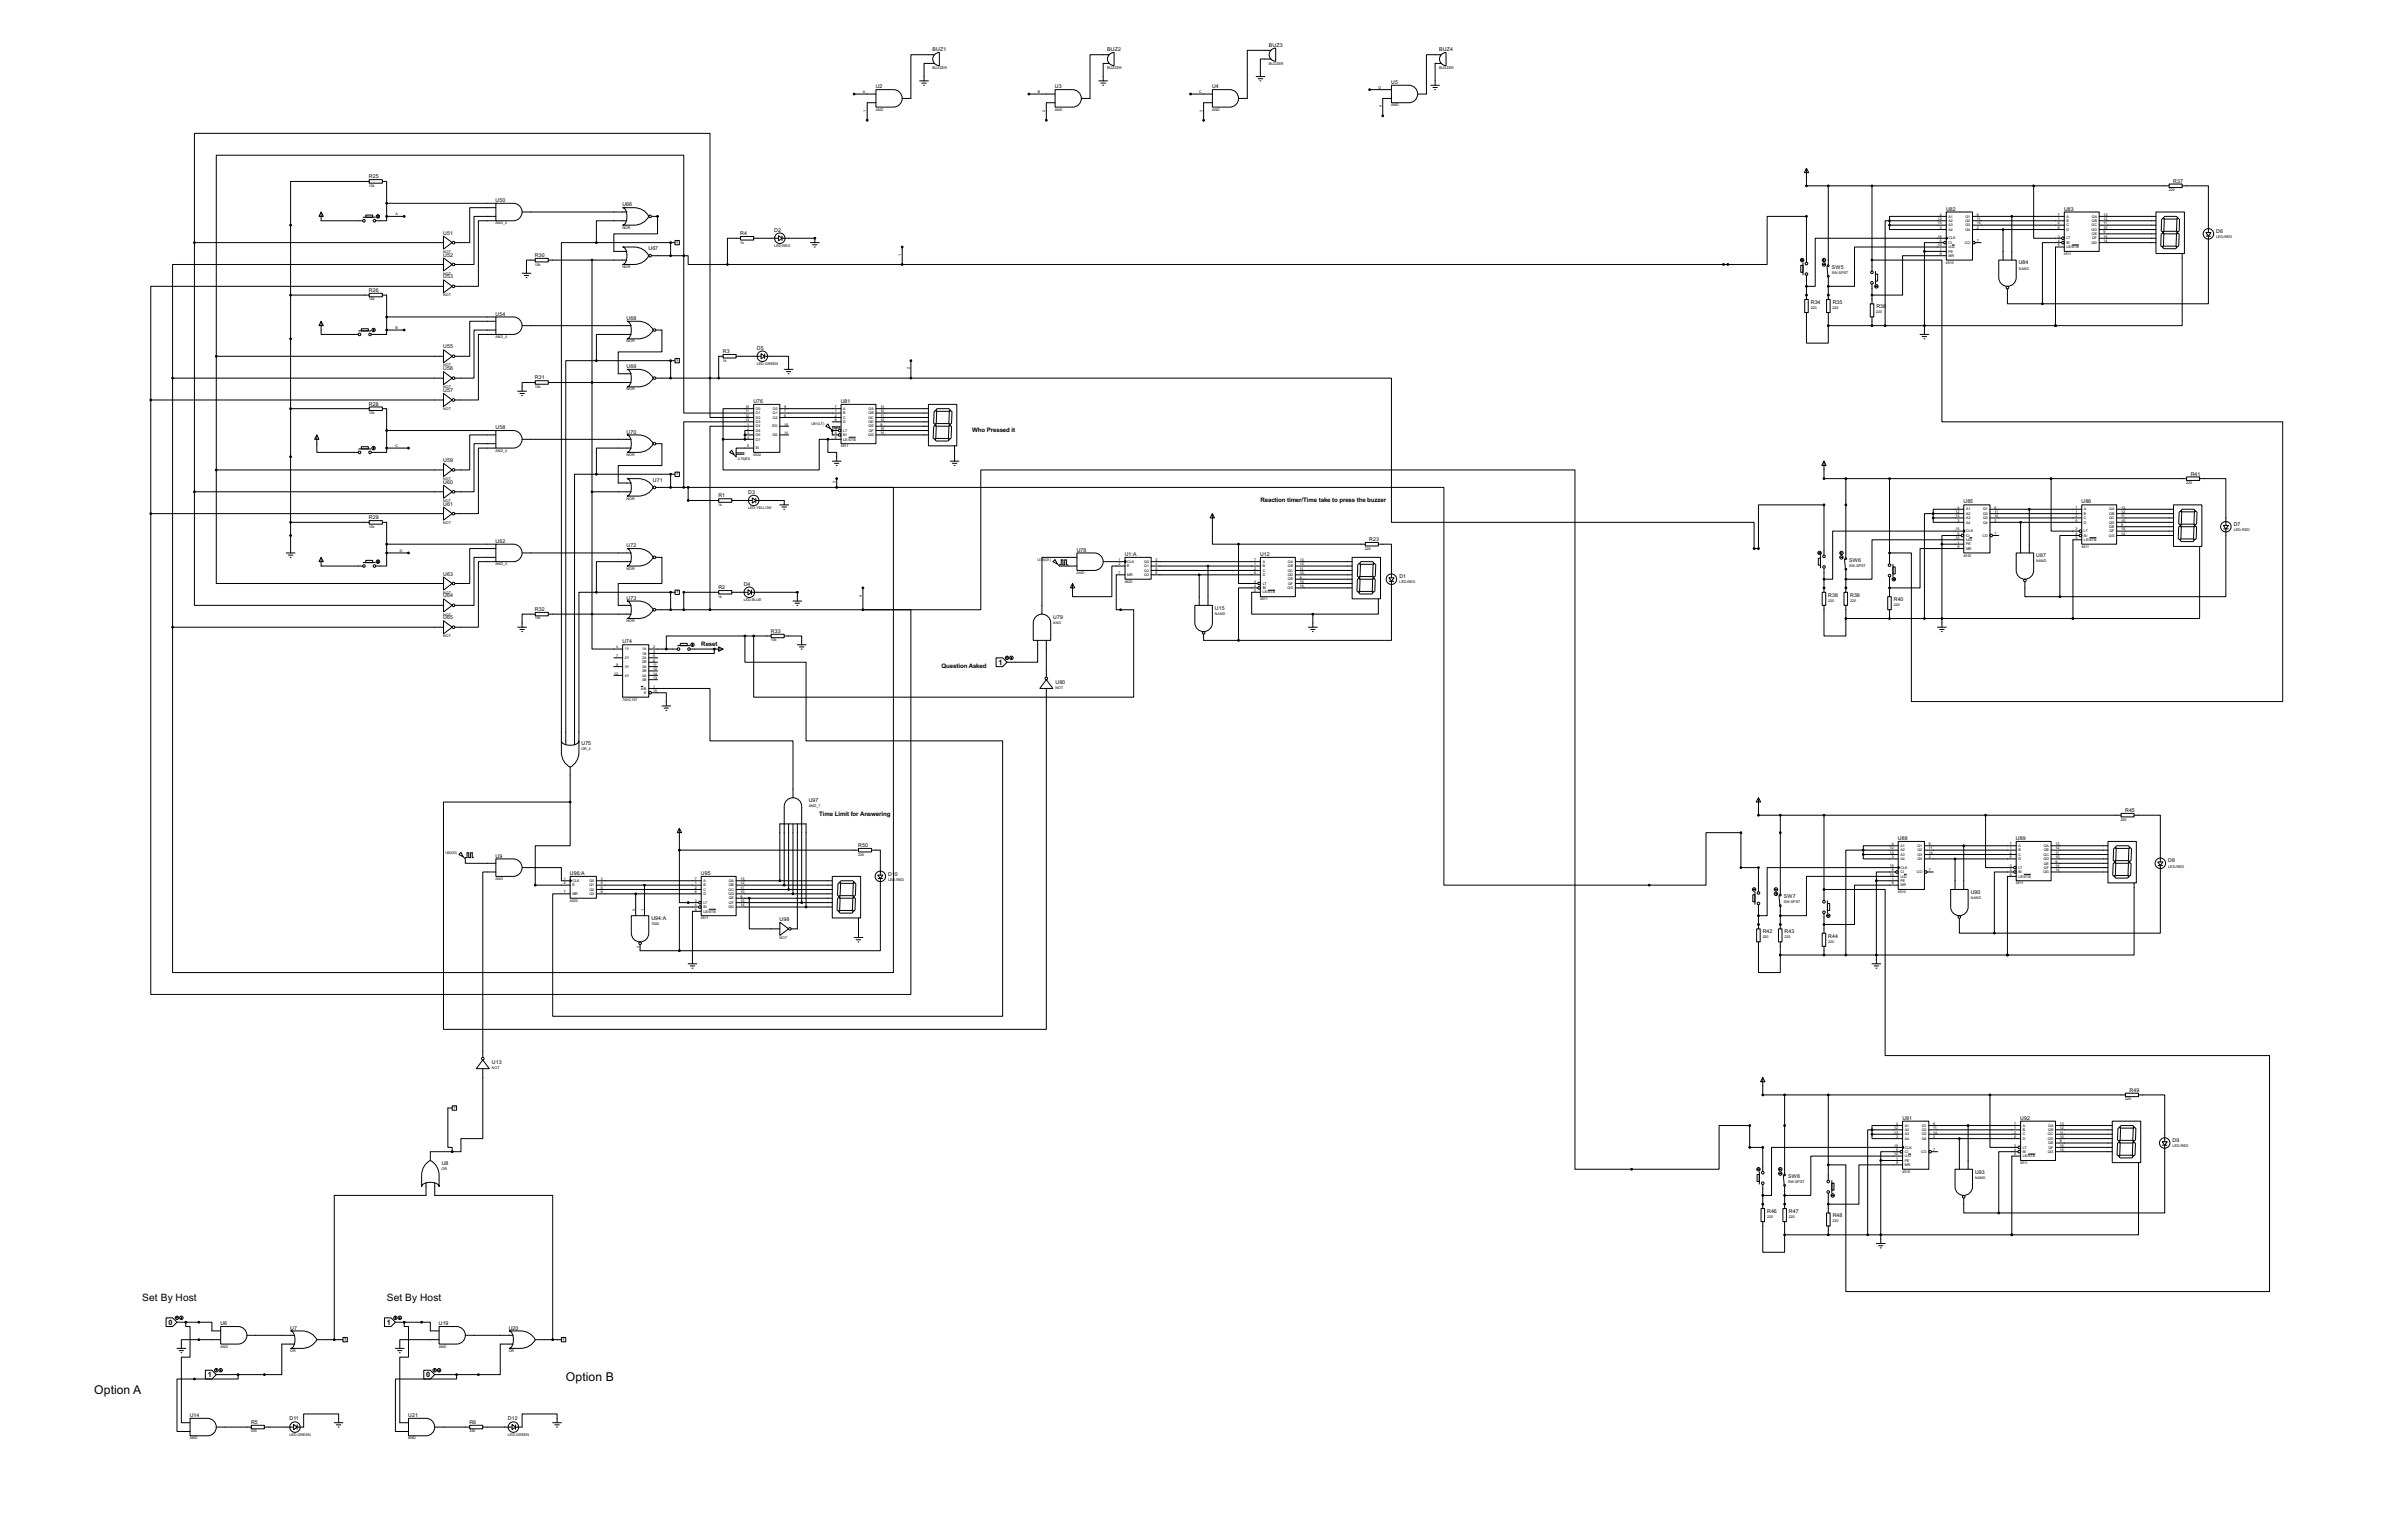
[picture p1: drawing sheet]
<svg xmlns="http://www.w3.org/2000/svg" width="1399mm" height="891mm" viewBox="0 0 1399 891" stroke-linecap="round" stroke-linejoin="round" font-family="sans-serif">
<defs><g id="words">
<g font-size="7.9">
<text x="329" y="803">Option B</text>
<text x="55" y="810">Option A</text>
</g>
<g font-size="6.6">
<text x="83" y="756">Set By Host</text>
<text x="225" y="756">Set By Host</text>
</g>
<g font-size="4.8">
<text x="581" y="386">1</text>
<text x="98" y="770">0</text>
<text x="225" y="770">1</text>
<text x="121" y="800">1</text>
<text x="248" y="800">0</text>
</g>
<g font-size="4">
<text x="565" y="251">Who Pressed it</text>
<text x="733" y="292">Reaction timer/Time take to press the buzzer</text>
<text x="408" y="375">Reset</text>
<text x="547" y="388">Question Asked</text>
<text x="476" y="474">Time Limit for Answering</text>
</g>
<g font-size="3.4">
<text x="542" y="30">BUZ1</text>
<text x="644" y="30">BUZ2</text>
<text x="738" y="27">BUZ3</text>
<text x="837" y="30">BUZ4</text>
<text x="509" y="51">U2</text>
<text x="613" y="51">U3</text>
<text x="705" y="51">U4</text>
<text x="809" y="49">U5</text>
<text x="215" y="104">R25</text>
<text x="1264" y="106">R37</text>
<text x="288" y="117">U50</text>
<text x="362" y="120">U66</text>
<text x="1131" y="122">U82</text>
<text x="1200" y="122">U83</text>
<text x="258" y="136">U51</text>
<text x="430" y="137">R4</text>
<text x="450" y="135">D2</text>
<text x="1289" y="135">D6</text>
<text x="258" y="149">U52</text>
<text x="311" y="149">R30</text>
<text x="377" y="145">U67</text>
<text x="1174" y="154">U84</text>
<text x="258" y="162">U53</text>
<text x="1065" y="156">SW5</text>
<text x="215" y="170">R26</text>
<text x="1053" y="177">R34</text>
<text x="1066" y="177">R35</text>
<text x="1091" y="179">R36</text>
<text x="288" y="183">U54</text>
<text x="364" y="186">U68</text>
<text x="258" y="202">U55</text>
<text x="440" y="203">D5</text>
<text x="420" y="205">R3</text>
<text x="258" y="215">U56</text>
<text x="364" y="214">U69</text>
<text x="311" y="220">R31</text>
<text x="258" y="228">U57</text>
<text x="215" y="236">R28</text>
<text x="438" y="234">U76</text>
<text x="489" y="234">U81</text>
<text x="288" y="249">U58</text>
<text x="364" y="252">U70</text>
<text x="258" y="268">U59</text>
<text x="258" y="281">U60</text>
<text x="380" y="280">U71</text>
<text x="1274" y="276">R41</text>
<text x="435" y="287">D3</text>
<text x="258" y="294">U61</text>
<text x="418" y="289">R1</text>
<text x="1142" y="293">U85</text>
<text x="1210" y="293">U86</text>
<text x="215" y="302">R29</text>
<text x="1299" y="306">D7</text>
<text x="288" y="315">U62</text>
<text x="796" y="314">R23</text>
<text x="364" y="318">U72</text>
<text x="626" y="321">U78</text>
<text x="654" y="323">U1:A</text>
<text x="733" y="323">U12</text>
<text x="1184" y="324">U87</text>
<text x="1075" y="326">SW6</text>
<text x="258" y="334">U63</text>
<text x="432" y="340">D4</text>
<text x="814" y="336">D1</text>
<text x="258" y="347">U64</text>
<text x="418" y="342">R2</text>
<text x="1063" y="347">R38</text>
<text x="1076" y="347">R39</text>
<text x="364" y="349">U73</text>
<text x="1101" y="349">R40</text>
<text x="258" y="360">U65</text>
<text x="311" y="355">R32</text>
<text x="612" y="359">U79</text>
<text x="706" y="354">U15</text>
<text x="448" y="368">R33</text>
<text x="362" y="374">U74</text>
<text x="614" y="398">U80</text>
<text x="338" y="433">U75</text>
<text x="470" y="466">U97</text>
<text x="1236" y="472">R45</text>
<text x="1104" y="488">U88</text>
<text x="1172" y="488">U89</text>
<text x="499" y="492">R50</text>
<text x="288" y="498">U9</text>
<text x="1261" y="501">D8</text>
<text x="331" y="509">U96:A</text>
<text x="408" y="509">U95</text>
<text x="516" y="509">D1</text>
<text x="520" y="509">0</text>
<text x="1146" y="519">U90</text>
<text x="1037" y="522">SW7</text>
<text x="379" y="535">U94:A</text>
<text x="453" y="535">U98</text>
<text x="1025" y="542">R42</text>
<text x="1038" y="542">R43</text>
<text x="1063" y="545">R44</text>
<text x="286" y="619">U13</text>
<text x="1238" y="635">R49</text>
<text x="1106" y="651">U91</text>
<text x="1175" y="651">U92</text>
<text x="1263" y="664">D9</text>
<text x="257" y="677">U8</text>
<text x="1148" y="682">U93</text>
<text x="1040" y="685">SW8</text>
<text x="1027" y="705">R46</text>
<text x="1040" y="705">R47</text>
<text x="1066" y="707">R48</text>
<text x="128" y="770">U6</text>
<text x="169" y="773">U7</text>
<text x="255" y="770">U19</text>
<text x="296" y="773">U20</text>
<text x="110" y="823">U14</text>
<text x="146" y="828">R5</text>
<text x="168" y="825">D11</text>
<text x="237" y="823">U21</text>
<text x="273" y="828">R6</text>
<text x="295" y="825">D12</text>
</g>
<g font-size="2.4">
<text x="542" y="40">BUZZER</text>
<text x="644" y="40">BUZZER</text>
<text x="738" y="38">BUZZER</text>
<text x="837" y="40">BUZZER</text>
<text x="801" y="52">D</text>
<text x="502" y="54">A</text>
<text x="603" y="54">B</text>
<text x="697" y="54">C</text>
<text x="504" y="65" transform="rotate(-90 504 65)">1</text>
<text x="509" y="64">AND</text>
<text x="608" y="65" transform="rotate(-90 608 65)">2</text>
<text x="613" y="64">AND</text>
<text x="699" y="65" transform="rotate(-90 699 65)">3</text>
<text x="705" y="64">AND</text>
<text x="803" y="62" transform="rotate(-90 803 62)">4</text>
<text x="809" y="62">AND</text>
<text x="214" y="109">10k</text>
<text x="1261" y="111">220</text>
<text x="230" y="125">A</text>
<text x="1128" y="125">4</text>
<text x="1149" y="125">6</text>
<text x="1197" y="125">7</text>
<text x="1223" y="125">13</text>
<text x="288" y="130">AND_4</text>
<text x="1127" y="128">12</text>
<text x="1127" y="130">13</text>
<text x="1133" y="126">A1</text>
<text x="1133" y="129">A2</text>
<text x="1133" y="132">A3</text>
<text x="1143" y="126">Q1</text>
<text x="1143" y="129">Q2</text>
<text x="1143" y="132">Q3</text>
<text x="1149" y="128">11</text>
<text x="1149" y="130">14</text>
<text x="1197" y="128">1</text>
<text x="1197" y="130">2</text>
<text x="1201" y="126">A</text>
<text x="1201" y="129">B</text>
<text x="1201" y="132">C</text>
<text x="1216" y="132">QC</text>
<text x="1216" y="126">QA</text>
<text x="1216" y="129">QB</text>
<text x="1223" y="128">12</text>
<text x="1223" y="130">11</text>
<text x="362" y="133">NOR</text>
<text x="1128" y="133">3</text>
<text x="1133" y="134">A4</text>
<text x="1143" y="134">Q4</text>
<text x="1149" y="133">2</text>
<text x="1197" y="133">6</text>
<text x="1201" y="134">D</text>
<text x="1216" y="134">QD</text>
<text x="1216" y="137">QE</text>
<text x="1223" y="133">10</text>
<text x="1223" y="135">9</text>
<text x="393" y="142">?</text>
<text x="430" y="142">1k</text>
<text x="450" y="144">LED-RED</text>
<text x="1127" y="138">15</text>
<text x="1127" y="143">10</text>
<text x="1128" y="141">5</text>
<text x="1133" y="139">CLK</text>
<text x="1133" y="142">CI</text>
<text x="1142" y="142">CO</text>
<text x="1149" y="141">7</text>
<text x="1197" y="138">3</text>
<text x="1197" y="141">4</text>
<text x="1197" y="143">5</text>
<text x="1201" y="139">LT</text>
<text x="1201" y="142">BI</text>
<text x="1216" y="142">QG</text>
<text x="1216" y="139">QF</text>
<text x="1223" y="138">15</text>
<text x="1223" y="141">14</text>
<text x="1289" y="138">LED-RED</text>
<text x="258" y="147">NOT</text>
<text x="524" y="149" transform="rotate(-90 524 149)">1</text>
<text x="1128" y="146">1</text>
<text x="1128" y="148">9</text>
<text x="1133" y="144">U/D</text>
<text x="1133" y="147">PE</text>
<text x="1133" y="149">MR</text>
<text x="1200" y="148">4511</text>
<text x="1201" y="144">LE/STB</text>
<text x="311" y="154">10k</text>
<text x="362" y="156">NOR</text>
<text x="1131" y="153">4510</text>
<text x="258" y="160">NOT</text>
<text x="1065" y="159">SW-SPST</text>
<text x="1174" y="157">NAND</text>
<text x="258" y="172">NOT</text>
<text x="214" y="175">10k</text>
<text x="1053" y="180">220</text>
<text x="1066" y="180">220</text>
<text x="1091" y="182">220</text>
<text x="230" y="191">B</text>
<text x="288" y="196">AND_4</text>
<text x="364" y="199">NOR</text>
<text x="258" y="213">NOT</text>
<text x="393" y="210">?</text>
<text x="420" y="210">1k</text>
<text x="440" y="212">LED-GREEN</text>
<text x="529" y="215" transform="rotate(-90 529 215)">2</text>
<text x="258" y="226">NOT</text>
<text x="311" y="225">10k</text>
<text x="364" y="227">NOR</text>
<text x="258" y="238">NOT</text>
<text x="433" y="237">10</text>
<text x="434" y="240">11</text>
<text x="439" y="238">D0</text>
<text x="449" y="238">Q0</text>
<text x="456" y="237">9</text>
<text x="456" y="240">7</text>
<text x="485" y="237">7</text>
<text x="485" y="240">1</text>
<text x="490" y="238">A</text>
<text x="505" y="238">QA</text>
<text x="512" y="237">13</text>
<text x="512" y="240">12</text>
<text x="214" y="241">10k</text>
<text x="433" y="242">12</text>
<text x="433" y="245">13</text>
<text x="439" y="241">D1</text>
<text x="439" y="243">D2</text>
<text x="439" y="246">D3</text>
<text x="449" y="241">Q1</text>
<text x="449" y="243">Q2</text>
<text x="456" y="242">6</text>
<text x="485" y="242">2</text>
<text x="485" y="245">6</text>
<text x="490" y="241">B</text>
<text x="490" y="243">C</text>
<text x="490" y="246">D</text>
<text x="505" y="243">QC</text>
<text x="505" y="246">QD</text>
<text x="505" y="241">QB</text>
<text x="512" y="242">11</text>
<text x="512" y="245">10</text>
<text x="435" y="247">1</text>
<text x="435" y="250">2</text>
<text x="439" y="248">D4</text>
<text x="439" y="251">D5</text>
<text x="449" y="248">EO</text>
<text x="456" y="247">15</text>
<text x="472" y="247">U81(LT)</text>
<text x="485" y="250">3</text>
<text x="490" y="251">LT</text>
<text x="505" y="248">QE</text>
<text x="505" y="251">QF</text>
<text x="512" y="247">9</text>
<text x="512" y="250">15</text>
<text x="435" y="252">3</text>
<text x="435" y="255">4</text>
<text x="439" y="253">D6</text>
<text x="439" y="256">D7</text>
<text x="449" y="253">GS</text>
<text x="456" y="252">14</text>
<text x="485" y="252">4</text>
<text x="485" y="255">5</text>
<text x="490" y="253">BI</text>
<text x="490" y="256">LE/STB</text>
<text x="505" y="253">QG</text>
<text x="512" y="252">14</text>
<text x="230" y="260">C</text>
<text x="288" y="262">AND_4</text>
<text x="435" y="260">5</text>
<text x="439" y="261">EI</text>
<text x="489" y="260">4511</text>
<text x="364" y="265">NOR</text>
<text x="429" y="267">U76(EI)</text>
<text x="438" y="265">4532</text>
<text x="258" y="279">NOT</text>
<text x="393" y="276">?</text>
<text x="486" y="281" transform="rotate(-90 486 281)">3</text>
<text x="1271" y="281">220</text>
<text x="258" y="292">NOT</text>
<text x="364" y="290">NOR</text>
<text x="418" y="294">1k</text>
<text x="435" y="296">LED-YELLOW</text>
<text x="1137" y="298">12</text>
<text x="1138" y="296">4</text>
<text x="1143" y="297">A1</text>
<text x="1143" y="299">A2</text>
<text x="1153" y="297">Q1</text>
<text x="1153" y="299">Q2</text>
<text x="1160" y="296">6</text>
<text x="1160" y="298">11</text>
<text x="1207" y="296">7</text>
<text x="1207" y="298">1</text>
<text x="1212" y="297">A</text>
<text x="1212" y="299">B</text>
<text x="1226" y="297">QA</text>
<text x="1226" y="299">QB</text>
<text x="1233" y="296">13</text>
<text x="1233" y="298">12</text>
<text x="258" y="304">NOT</text>
<text x="1137" y="301">13</text>
<text x="1138" y="303">3</text>
<text x="1143" y="302">A3</text>
<text x="1143" y="304">A4</text>
<text x="1153" y="302">Q3</text>
<text x="1153" y="304">Q4</text>
<text x="1160" y="301">14</text>
<text x="1160" y="303">2</text>
<text x="1207" y="301">2</text>
<text x="1207" y="303">6</text>
<text x="1212" y="302">C</text>
<text x="1212" y="304">D</text>
<text x="1226" y="302">QC</text>
<text x="1226" y="304">QD</text>
<text x="1233" y="301">11</text>
<text x="1233" y="303">10</text>
<text x="1233" y="306">9</text>
<text x="214" y="307">10k</text>
<text x="1137" y="308">15</text>
<text x="1138" y="311">5</text>
<text x="1143" y="309">CLK</text>
<text x="1143" y="312">CI</text>
<text x="1153" y="312">CO</text>
<text x="1160" y="311">7</text>
<text x="1207" y="308">3</text>
<text x="1207" y="311">4</text>
<text x="1212" y="309">LT</text>
<text x="1212" y="312">BI</text>
<text x="1226" y="312">QG</text>
<text x="1226" y="307">QE</text>
<text x="1226" y="309">QF</text>
<text x="1233" y="308">15</text>
<text x="1233" y="311">14</text>
<text x="1299" y="309">LED-RED</text>
<text x="1137" y="313">10</text>
<text x="1138" y="316">1</text>
<text x="1143" y="314">U/D</text>
<text x="1143" y="317">PE</text>
<text x="1207" y="313">5</text>
<text x="1212" y="314">LE/STB</text>
<text x="232" y="321">D</text>
<text x="794" y="319">220</text>
<text x="1138" y="318">9</text>
<text x="1142" y="323">4510</text>
<text x="1143" y="320">MR</text>
<text x="1210" y="318">4511</text>
<text x="288" y="329">AND_4</text>
<text x="603" y="326">U7</text>
<text x="606" y="326">8(D1)</text>
<text x="650" y="326">1</text>
<text x="650" y="329">2</text>
<text x="655" y="327">CLK</text>
<text x="655" y="330">E</text>
<text x="665" y="327">Q0</text>
<text x="665" y="330">Q1</text>
<text x="672" y="326">3</text>
<text x="672" y="329">4</text>
<text x="729" y="326">7</text>
<text x="729" y="329">1</text>
<text x="734" y="327">A</text>
<text x="734" y="330">B</text>
<text x="749" y="327">QA</text>
<text x="749" y="330">QB</text>
<text x="756" y="326">13</text>
<text x="756" y="329">12</text>
<text x="1075" y="329">SW-SPST</text>
<text x="1184" y="327">NAND</text>
<text x="364" y="331">NOR</text>
<text x="626" y="334">AND</text>
<text x="650" y="334">7</text>
<text x="655" y="335">MR</text>
<text x="665" y="332">Q2</text>
<text x="665" y="335">Q3</text>
<text x="672" y="331">5</text>
<text x="672" y="334">6</text>
<text x="729" y="331">2</text>
<text x="729" y="334">6</text>
<text x="734" y="332">C</text>
<text x="734" y="335">D</text>
<text x="749" y="332">QC</text>
<text x="749" y="335">QD</text>
<text x="756" y="331">11</text>
<text x="756" y="334">10</text>
<text x="654" y="339">4520</text>
<text x="729" y="339">3</text>
<text x="729" y="341">4</text>
<text x="734" y="340">LT</text>
<text x="749" y="337">QE</text>
<text x="749" y="340">QF</text>
<text x="756" y="336">9</text>
<text x="756" y="339">15</text>
<text x="756" y="341">14</text>
<text x="814" y="339">LED-RED</text>
<text x="258" y="345">NOT</text>
<text x="393" y="345">?</text>
<text x="418" y="347">1k</text>
<text x="501" y="347" transform="rotate(-90 501 347)">4</text>
<text x="729" y="344">5</text>
<text x="734" y="342">BI</text>
<text x="734" y="345">LE/STB</text>
<text x="749" y="342">QG</text>
<text x="432" y="349">LED-BLUE</text>
<text x="733" y="349">4511</text>
<text x="1063" y="350">220</text>
<text x="1076" y="350">220</text>
<text x="1101" y="352">220</text>
<text x="258" y="358">NOT</text>
<text x="311" y="360">10k</text>
<text x="706" y="357">NAND</text>
<text x="364" y="362">NOR</text>
<text x="612" y="362">AND</text>
<text x="258" y="370">NOT</text>
<text x="358" y="377">4</text>
<text x="363" y="378">1Y</text>
<text x="373" y="378">1A</text>
<text x="380" y="377">2</text>
<text x="448" y="373">10k</text>
<text x="358" y="382">7</text>
<text x="363" y="383">2Y</text>
<text x="373" y="380">1B</text>
<text x="373" y="383">2A</text>
<text x="380" y="379">3</text>
<text x="380" y="382">5</text>
<text x="358" y="387">9</text>
<text x="363" y="388">3Y</text>
<text x="373" y="386">2B</text>
<text x="373" y="388">3A</text>
<text x="380" y="384">6</text>
<text x="380" y="387">11</text>
<text x="380" y="389">10</text>
<text x="357" y="392">12</text>
<text x="363" y="393">4Y</text>
<text x="373" y="391">3B</text>
<text x="373" y="393">4A</text>
<text x="373" y="396">4B</text>
<text x="380" y="392">14</text>
<text x="380" y="395">13</text>
<text x="373" y="401">A/B</text>
<text x="380" y="400">1</text>
<text x="614" y="401">NOT</text>
<text x="362" y="407">74HC157</text>
<text x="375" y="403">E</text>
<text x="380" y="402">15</text>
<text x="338" y="436">OR_4</text>
<text x="470" y="469">AND_7</text>
<text x="1233" y="477">220</text>
<text x="1100" y="491">4</text>
<text x="1121" y="491">6</text>
<text x="1169" y="491">7</text>
<text x="1195" y="491">13</text>
<text x="259" y="496">U9(D0)</text>
<text x="499" y="497">220</text>
<text x="1099" y="494">12</text>
<text x="1099" y="496">13</text>
<text x="1105" y="492">A1</text>
<text x="1105" y="495">A2</text>
<text x="1105" y="497">A3</text>
<text x="1115" y="492">Q1</text>
<text x="1115" y="495">Q2</text>
<text x="1115" y="497">Q3</text>
<text x="1121" y="494">11</text>
<text x="1121" y="496">14</text>
<text x="1169" y="494">1</text>
<text x="1169" y="496">2</text>
<text x="1174" y="492">A</text>
<text x="1174" y="495">B</text>
<text x="1174" y="497">C</text>
<text x="1188" y="497">QC</text>
<text x="1188" y="492">QA</text>
<text x="1188" y="495">QB</text>
<text x="1195" y="494">12</text>
<text x="1195" y="496">11</text>
<text x="1099" y="504">15</text>
<text x="1100" y="499">3</text>
<text x="1105" y="500">A4</text>
<text x="1115" y="500">Q4</text>
<text x="1121" y="499">2</text>
<text x="1169" y="499">6</text>
<text x="1169" y="504">3</text>
<text x="1174" y="500">D</text>
<text x="1188" y="500">QD</text>
<text x="1188" y="502">QE</text>
<text x="1195" y="499">10</text>
<text x="1195" y="501">9</text>
<text x="1195" y="504">15</text>
<text x="1099" y="509">10</text>
<text x="1100" y="506">5</text>
<text x="1105" y="505">CLK</text>
<text x="1105" y="507">CI</text>
<text x="1114" y="507">CO</text>
<text x="1121" y="506">7</text>
<text x="1169" y="506">4</text>
<text x="1169" y="509">5</text>
<text x="1174" y="505">LT</text>
<text x="1174" y="507">BI</text>
<text x="1188" y="507">QG</text>
<text x="1188" y="505">QF</text>
<text x="1195" y="506">14</text>
<text x="1261" y="504">LED-RED</text>
<text x="288" y="511">AND</text>
<text x="328" y="511">1</text>
<text x="328" y="514">2</text>
<text x="333" y="513">CLK</text>
<text x="333" y="515">E</text>
<text x="343" y="513">Q0</text>
<text x="343" y="515">Q1</text>
<text x="349" y="511">3</text>
<text x="349" y="514">4</text>
<text x="404" y="511">7</text>
<text x="404" y="514">1</text>
<text x="409" y="513">A</text>
<text x="409" y="515">B</text>
<text x="424" y="513">QA</text>
<text x="424" y="515">QB</text>
<text x="431" y="511">13</text>
<text x="431" y="514">12</text>
<text x="516" y="512">LED-RED</text>
<text x="1100" y="511">1</text>
<text x="1100" y="514">9</text>
<text x="1105" y="510">U/D</text>
<text x="1105" y="513">PE</text>
<text x="1105" y="515">MR</text>
<text x="1172" y="514">4511</text>
<text x="1174" y="510">LE/STB</text>
<text x="328" y="519">7</text>
<text x="333" y="520">MR</text>
<text x="343" y="518">Q2</text>
<text x="343" y="520">Q3</text>
<text x="349" y="517">5</text>
<text x="349" y="519">6</text>
<text x="404" y="517">2</text>
<text x="404" y="519">6</text>
<text x="409" y="518">C</text>
<text x="409" y="520">D</text>
<text x="424" y="518">QC</text>
<text x="424" y="520">QD</text>
<text x="431" y="517">11</text>
<text x="431" y="519">10</text>
<text x="431" y="522">9</text>
<text x="1103" y="519">4510</text>
<text x="331" y="524">4520</text>
<text x="404" y="524">3</text>
<text x="404" y="527">4</text>
<text x="409" y="525">LT</text>
<text x="409" y="528">BI</text>
<text x="423" y="528">QG</text>
<text x="424" y="523">QE</text>
<text x="424" y="525">QF</text>
<text x="431" y="524">15</text>
<text x="431" y="527">14</text>
<text x="1037" y="525">SW-SPST</text>
<text x="1146" y="522">NAND</text>
<text x="369" y="530" transform="rotate(-90 369 530)">2</text>
<text x="374" y="530" transform="rotate(-90 374 530)">1</text>
<text x="404" y="529">5</text>
<text x="409" y="530">LE/STB</text>
<text x="379" y="538">7400</text>
<text x="408" y="534">4511</text>
<text x="453" y="546">NOT</text>
<text x="1025" y="545">220</text>
<text x="1038" y="545">220</text>
<text x="372" y="551" transform="rotate(-90 372 551)">3</text>
<text x="1063" y="548">220</text>
<text x="286" y="622">NOT</text>
<text x="1236" y="639">220</text>
<text x="264" y="645">?</text>
<text x="1103" y="654">4</text>
<text x="1124" y="654">6</text>
<text x="1171" y="654">7</text>
<text x="1198" y="654">13</text>
<text x="1101" y="656">12</text>
<text x="1101" y="659">13</text>
<text x="1107" y="655">A1</text>
<text x="1107" y="657">A2</text>
<text x="1107" y="660">A3</text>
<text x="1117" y="655">Q1</text>
<text x="1117" y="657">Q2</text>
<text x="1117" y="660">Q3</text>
<text x="1124" y="656">11</text>
<text x="1124" y="659">14</text>
<text x="1171" y="656">1</text>
<text x="1171" y="659">2</text>
<text x="1176" y="655">A</text>
<text x="1176" y="657">B</text>
<text x="1176" y="660">C</text>
<text x="1191" y="660">QC</text>
<text x="1191" y="655">QA</text>
<text x="1191" y="657">QB</text>
<text x="1198" y="656">12</text>
<text x="1198" y="659">11</text>
<text x="1103" y="661">3</text>
<text x="1107" y="662">A4</text>
<text x="1117" y="662">Q4</text>
<text x="1124" y="661">2</text>
<text x="1171" y="661">6</text>
<text x="1176" y="662">D</text>
<text x="1191" y="662">QD</text>
<text x="1191" y="665">QE</text>
<text x="1198" y="661">10</text>
<text x="1198" y="664">9</text>
<text x="1101" y="666">15</text>
<text x="1101" y="671">10</text>
<text x="1103" y="669">5</text>
<text x="1107" y="668">CLK</text>
<text x="1107" y="670">CI</text>
<text x="1117" y="670">CO</text>
<text x="1124" y="669">7</text>
<text x="1171" y="666">3</text>
<text x="1171" y="669">4</text>
<text x="1171" y="671">5</text>
<text x="1176" y="668">LT</text>
<text x="1176" y="670">BI</text>
<text x="1191" y="670">QG</text>
<text x="1191" y="668">QF</text>
<text x="1198" y="666">15</text>
<text x="1198" y="669">14</text>
<text x="1263" y="667">LED-RED</text>
<text x="1103" y="674">1</text>
<text x="1103" y="677">9</text>
<text x="1107" y="673">U/D</text>
<text x="1107" y="675">PE</text>
<text x="1107" y="678">MR</text>
<text x="1175" y="677">4511</text>
<text x="1176" y="673">LE/STB</text>
<text x="257" y="680">OR</text>
<text x="1106" y="682">4510</text>
<text x="1040" y="688">SW-SPST</text>
<text x="1148" y="685">NAND</text>
<text x="1027" y="708">220</text>
<text x="1040" y="708">220</text>
<text x="1066" y="710">220</text>
<text x="200" y="779">?</text>
<text x="327" y="779">?</text>
<text x="128" y="783">AND</text>
<text x="169" y="786">OR</text>
<text x="255" y="783">AND</text>
<text x="296" y="786">OR</text>
<text x="146" y="832">330</text>
<text x="273" y="832">330</text>
<text x="110" y="837">AND</text>
<text x="168" y="835">LED-GREEN</text>
<text x="237" y="837">AND</text>
<text x="295" y="835">LED-GREEN</text>
</g>
</g></defs>
<g fill="none" stroke="#000" stroke-width=".58">
<path d="M543 32h-13v25h-5M543 37h-6v10M543 32l3-1v7a4 4 0 0 1-3-2 4 4 0 0 1 0-4zM645 32h-11v25h-5M645 37h-4v10M645 32l3-1v7a4 4 0 0 1-4-2 4 4 0 0 1 1-4zM739 29h-14v28h-5M739 34h-6v11M739 29l3-1v8a4 4 0 0 1-4-3 4 4 0 0 1 1-4zM838 32h-9v23h-5M838 37h-4v13M838 32l3-1v7a4 4 0 0 1-4-2 4 4 0 0 1 1-4z"/>
<path d="M497 55h12M509 52h10a5 5 0 0 1 6 5 5 5 0 0 1-6 5h-10zM509 60h-5v10M535 47h5M536 48h3M537 50h1M598 55h15M613 52h11a5 5 0 0 1 5 5 5 5 0 0 1-5 5h-11zM613 60h-5v10M639 47h5M640 48h3M641 50h1"/>
<path d="M692 55h13M705 52h10a5 5 0 0 1 5 5 5 5 0 0 1-5 5h-10zM705 60h-5v10M730 45h5M732 46h2M733 47h.1M796 52h13M809 50h10a5 5 0 0 1 5 5 5 5 0 0 1-5 5h-10zM809 57h-5v10M832 50h5M833 51h3M834 52h1"/>
<path d="M1050 98l2 2h-3zM1050 98v10h211M215 104h7v2h-7zM215 105h-46v216M222 105h3v21M225 118h63M288 118h11a5 5 0 0 1 5 5 5 5 0 0 1-5 5h-11zM1063 108v46M1088 108v50M1182 108v30h17M1261 107h8v2h-8zM1269 108h15v27"/>
<path d="M187 123l1 3h-3zM187 123v5h24M211 126h7M213 125h4v1h-4zM220 126h.1M220 125v1M225 126v2h-7M225 126h10M258 137l5 4-5 4zM288 121h-15v20h-9M288 126h-12v28h-12M288 128h-10v38h-14"/>
<path d="M304 123h61M362 121h7a9 9 0 0 1 8 5 9 9 0 0 1-8 5h-7a7 7 0 0 0 1-9zM365 128h-18v13M379 126h3v10h-25v10h8M392 140h3v2h-3zM431 137h7v3h-7zM431 138h-8v16M438 138h15M453 137l2 1-2 2zM455 138h19v3M455 137v3M1099 131v2h33"/>
<path d="M1099 128h-3v61M1099 128h33M1099 131h33M1099 128v3M1132 123h15v28h-15zM1132 138v1zM1132 138h-77v28h-5M1132 126h-33v2M1147 128h53M1147 131h53M1147 126h53M1147 133h53"/>
<path d="M1165 133v18M1170 126v25M1200 123h21v23h-21zM1221 128h33M1221 131h33M1221 126h33M1221 133h33M1221 136h33M1221 138h33M1254 123h16v24h-16zM1257 136v-1l1 1v7l-1 1-1-1zM1257 128l1-1v1v6l-1 1v-1z"/>
<path d="M1258 135v-1h7l1 1-1 1h-7zM1258 127l1-1h6l1 1h-1h-6zM1265 136l1-1 1 1v7l-1 1-1-1zM1266 128v-1l1 1v6l-1 1-1-1zM1283 135h3l-2 2zM1283 137h2M1284 137v40h-96M113 141v-63h300v165h25M113 141v145M113 141h145M258 150l5 4-5 4zM258 154h-158v66"/>
<path d="M304 159h5M311 150h8v2h-8zM311 151h-5v8M319 151h46M344 151v226h18M347 141h-21v290M347 141h45M362 144h7a9 9 0 0 1 8 5 9 9 0 0 1-8 5h-7a7 7 0 0 0 1-10zM379 149h19M390 141v8M398 149v91h40M398 149v-59h-272v117"/>
<path d="M398 149h2v5h23M471 141h5M472 142h3M474 144h.1M525 144v10M1047 154h1v4h-1zM1047 151h1M1048 151h-1M1048 151h.1M1048 153v7M1050 152v-26h-23v28h-604M1060 151h1"/>
<path d="M1060 154h1M1060 151h.1M1061 153v1M1061 154h.1M1062 155l1 5M1088 151h41v94h198v163h-216v-87h-12M1090 159h2v4h-2zM1090 158v7M1119 146v48M1119 146h13M1130 141h-11v5M1132 149h-26v23h-18"/>
<path d="M1132 144h-54v22h-15M1135 142h2M1148 141h4M1162 151h10v10a5 5 0 0 1-5 5 5 5 0 0 1-5-5zM1199 141h-11v36M1200 144h-5v45M1205 142h4M1221 141h33M1258 143h7l1 1-1 1h-7l-1-1zM1269 147v42h-74M169 172h46M215 170h7v3h-7z"/>
<path d="M222 172h3v20M258 163l5 3-5 4zM258 166h-170v66M305 160h2M306 161h.1M1049 174h2v8h-2zM1050 160v14M1062 174h2v8h-2zM1063 161v13M1087 177h2v7h-2zM1088 165v12M1090 166h1"/>
<path d="M1090 166l1 1M1091 166h-1M1091 166h.1M1091 166v1M1167 168v9h21M187 187l1 2h-3zM187 187v7h21M209 192h7M210 191h4v1h-4zM217 192h.1M217 191v1M225 192v2h-9"/>
<path d="M225 184h63M225 192h10M288 184h11a5 5 0 0 1 5 5 5 5 0 0 1-5 5h-11zM288 187h-15v20h-9M288 192h-12v28h-12M288 194h-10v38h-14M304 189h63M365 187h6a10 10 0 0 1 9 5 9 9 0 0 1-9 5h-6a7 7 0 0 0 1-9zM367 194h-20v16M381 192h4v13h-26v12h8M1050 182v17h13v-10M1063 189h132"/>
<path d="M1063 182v7M1088 184v5M1116 194h5M1118 196h2M1119 197h.1M100 220h158M100 220v145M126 207v66M126 207h132M258 203l5 4-5 4zM258 216l5 4-5 4zM347 210h-18v223"/>
<path d="M347 210h45M365 215h6a10 10 0 0 1 9 5 9 9 0 0 1-9 5h-6a7 7 0 0 0 1-9zM381 220h149M390 210v10M392 208h3v3h-3zM420 206h8v2h-8zM420 207h-2v13M428 207h15M443 206l2 1-2 2zM445 207h14v8M445 206v2M456 215h5"/>
<path d="M457 216h3M458 217h1M530 220h279v84h211v15h2v-26h39v30M530 210v10M88 232v67M88 232h170M169 238h46M215 237h7v2h-7zM222 238h3v22M258 229l5 3-5 4zM301 227h5M302 229h3"/>
<path d="M303 230h1M311 221h8v2h-8zM311 222h-7v5M319 222h48M438 235h15v28h-15zM438 238h-18v17M453 238h36M489 235h20v23h-20zM509 238h31M540 235h16v24h-16zM543 239h1h1l-1 7v1l-1-1zM545 238h7h1l-1 1h-7l-1-1z"/>
<path d="M552 239h1h1l-1 7v1l-1-1zM184 253l1 2h-2zM184 253v10h24M210 260h4v1h-4zM217 260v1M217 260h.1M225 250h63M288 250h11a5 5 0 0 1 5 5 5 5 0 0 1-5 5h-11zM288 253h-15v20h-9M288 258h-12v28h-12M304 255h63M365 253h6a10 10 0 0 1 9 5 9 9 0 0 1-9 5h-6a7 7 0 0 0 1-9z"/>
<path d="M381 258h4v13h-26v10h8M420 255v18h56v-18h5M420 255h18M433 253h5M438 245h-40v38M438 248h-25v106M438 250h-5v5M453 240h36M453 243h36M453 248h6M453 253h6M481 246l2 3-3-1z"/>
<path d="M481 255v8h5v5M481 255h8M483 249l1 1M484 250h3M484 245h5M484 250v3h3M484 248h.1M484 249h4M485 248h.1M486 248h.1M487 248h.1M488 248h.1"/>
<path d="M493 254h5M509 250h31M509 240h31M509 243h31M509 245h31M509 248h31M509 253h31M544 256v-1h7l1 1h-1h-7zM544 247v1v7h-1v-7zM544 247l1-1h6l1 1-1 1h-6zM552 248l1-1v1v7h-1h-1zM555 259v9"/>
<path d="M126 273v66h132M126 273h132M209 261h7M217 261h.1M225 260v3h-9M225 260h13M258 269l5 4-5 4zM288 260h-10v39h-14M347 276h-13v157M347 276h45M365 278h6a10 10 0 0 1 9 5 9 9 0 0 1-9 5h-6a7 7 0 0 0 1-9zM367 260h-20v16"/>
<path d="M390 276v7M392 274h3v3h-3zM424 263l2-1 1 2zM428 263h1M428 264h5M429 263h1M430 263h1M431 263h1M432 263h1M438 260h-10v5l-1-1M484 268h5M485 269h3"/>
<path d="M486 271h1M486 278v5M553 268h5M554 269h2M555 271h.1M1061 268l1 3h-3zM1061 268v10h210M1073 278v46M1099 278v50M1193 278v31h16M1271 277h8v2h-8zM1279 278h15v27"/>
<path d="M88 299v279h442v-224h-28M88 299h170M113 286v66h145M113 286h145M258 282l5 4-5 4zM258 295l5 4-5 3zM344 286h23M381 283h105M400 283v8h18M418 290h8v2h-8zM426 291h11M437 289l2 2-2 1z"/>
<path d="M439 291h17v2M439 290v2M453 293h6M455 295h2M456 296h.1M486 283h33v282h-419v-200M486 283h354v231h152v-30h20v20h10v14M705 299l1 2h-2zM705 299v17h15M1124 299h-5v60M1124 299h18M1124 299v2"/>
<path d="M1142 293h15v28h-15zM1142 296h-18v3M1157 299h53M1157 296h53M1180 296v25M1210 293h21v23h-21zM1231 299h33M1231 296h33M1264 293h16v25h-16zM1267 298l1-1 1 1-1 6v1l-1-1zM1268 297l1-1h7v1h-7zM1276 298l1-1v1v6l-1 1v-1z"/>
<path d="M169 304h46M215 303h7v2h-7zM222 304h3v17M225 316h63M288 316h11a5 5 0 0 1 5 5 5 5 0 0 1-5 5h-11zM288 319h-15v20h-9M365 319h6a10 10 0 0 1 9 5 9 9 0 0 1-9 5h-6a7 7 0 0 0 1-9zM720 316v23h11M720 316h74M794 315h7v2h-7zM801 316h8v20M1124 301v3h18"/>
<path d="M1124 301h18M1129 316h13M1129 316v49M1140 311h-11v5M1142 308l1 1h-1zM1142 319h-26v23h-17M1142 309h-76v28h-5M1142 314h-54v23h-15M1145 313h2M1157 304h53M1157 301h53M1159 311h3"/>
<path d="M1175 304v17M1209 311h-11v36M1210 314h-5v45M1215 313h4M1231 304h33M1231 301h33M1231 306h33M1231 309h33M1231 311h33M1268 314v-1h7l1 1-1 1h-7zM1268 306v7l-1 1-1-1 1-7zM1268 305h1h6h1l-1 1h-6z"/>
<path d="M1276 306h1v7l-1 1-1-1zM1279 318v41h-74M1293 305h3l-2 2zM1293 307h2M1294 307v40h-96M166 321h6M168 323h2M169 324h.1M187 324l1 2h-3zM187 324v5h24M211 327h7M213 326h4v1h-4z"/>
<path d="M220 327h.1M220 326v1M220 326h.1M225 321v8h-7M225 321h13M258 335l5 4-5 4zM288 324h-12v28h-12M288 326h-10v39h-14M304 321h63M367 326h-20v18M381 324h4v15h-26v13h8M612 326l1-1 2 3z"/>
<path d="M615 328l1 1h10M616 328h1v-3h1v3h1v-3h1v3h1M624 339l1 3h-3zM626 321h10a5 5 0 0 1 5 5 5 5 0 0 1-5 6h-10zM626 324h-20v33M641 326h13M654 324h15v13h-15zM654 326h1l-1 1zM654 334h-5v20h10v51h-221v-35M654 329h-8v18h-22v-8M669 329h64M669 326h64"/>
<path d="M669 332h64M669 334h64M697 334v18M702 329v23M733 324h20v23h-20zM753 329h33M753 326h33M753 332h33M753 334h33M753 337h33M753 339h33M786 324h17v24h-17z"/>
<path d="M789 328l1-1 1 1v7l-1 1-1-1zM790 336l1 1v6l-1 1-1-1v-6zM790 336l1-1h7l1 1-1 1h-7zM791 326h7l1 1-1 1h-7v-1zM798 328l1-1 1 1v7l-1 1-1-1zM799 336l1 1-1 6v1l-1-1v-6zM808 336h3l-2 2zM808 338h2M809 338v34h-89M1057 324h1v4h-1zM1057 321h1M1057 321l1 1"/>
<path d="M1058 321h-1M1058 321h.1M1058 323v7M1058 321v1M1061 330v14M1070 321h1M1070 324h1M1070 321v1M1070 321h.1M1071 324h.1M1072 325l1 5M1073 331v13"/>
<path d="M1099 335v12M1101 329h1v5h-1zM1101 337h1M1101 328v7M1101 337h.1M1101 336v1M1101 336l1 1M1102 337h-1M1172 321h10v11a5 5 0 0 1-5 5 5 5 0 0 1-5-5zM1177 338v9h21M258 348l5 4-5 4zM311 356h8v2h-8z"/>
<path d="M311 357h-7v8M319 357h48M347 344h-10v87M347 344h45M365 349h6a9 9 0 0 1 9 5 9 9 0 0 1-9 5h-6a7 7 0 0 0 1-9zM381 354h121M390 344v10M392 343h3v2h-3zM418 343h8v2h-8zM418 344h-20v10M426 344h9M435 343l2 1-2 2z"/>
<path d="M437 344h27v5M437 343v2M461 349h5M462 351h3M463 352h1M502 354h68v-81h346v407h84v-26h17v13h8v14M502 342v12M603 358a5 5 0 0 1 5-1 5 5 0 0 1 3 5v10h-10v-11zM695 352h10v10a5 5 0 0 1-5 5 5 5 0 0 1-5-5zM731 342h-11v30M733 344h-5v13h35M737 343h4"/>
<path d="M753 342h33M763 357v8M790 344h1h7v1h-7zM801 348v9h-38M1059 344h3v8h-3zM1061 352v18h12v-11M1072 344h2v8h-2zM1073 352v7M1073 359h132M1098 347h2v7h-2zM1099 354v5M100 365h158"/>
<path d="M258 361l5 4-5 3zM301 365h5M302 366h3M303 367h1M362 375h15v30h-15zM377 377h17M394 375h7M396 374h4v1h-4zM401 377h19M402 375h1M403 374v1M403 374h-1"/>
<path d="M403 374h.1M403 375h.1M415 377v3h-38M418 376l2 1-2 2zM433 370h-46v7M433 370v15h36v46h114v160h-262v-72h11M433 370h15M448 369h8v2h-8zM456 370h10v5M464 375h5M465 376h2M466 377h.1"/>
<path d="M603 372v13h-17M608 372v22M700 369v3h20M761 365h5M762 366h3M763 367h1M1127 365h5M1128 366h2M1129 367h.1M357 382h5M357 387h5M357 392h5"/>
<path d="M373 399h1M377 382h5M377 385h5M377 387h5M377 390h5M377 392h5M377 395h5M579 382h4l3 3-3 2h-4zM586 382h-1M586 382h.1M586 382v1M588 383h.1"/>
<path d="M588 382v1M608 395l4 5h-7zM377 400h36v31h48v33M379 403h8v7M385 410h5M386 412h3M387 413h1M608 400v198h-350v-132h74M326 431a7 7 0 0 0 10 1l1-1v6a10 10 0 0 1-5 9 10 10 0 0 1-6-9zM332 446v20M332 466v26h-21v22h21M457 465a5 5 0 0 1 6-1 5 5 0 0 1 3 5v10h-10v-11z"/>
<path d="M459 479v38M461 479v40M464 479v61h-4M1022 464l2 2h-3zM1022 464v10h211M1035 474v46M1061 474v49M1154 474v30h17M1233 473h8v2h-8zM1241 474h15v27M268 495l1 3-2-1zM269 498l2 1v3h17"/>
<path d="M271 498h1v-2h1v2h1v-2h1v2M288 499h11a5 5 0 0 1 5 5 5 5 0 0 1-5 5h-11zM395 481l1 3h-2zM395 494v31h11M395 494h104M395 481v13M499 493h8v2h-8zM507 494h5v15M1083 497v2h21M1083 494h-10v61M1083 494h21M1083 497h21"/>
<path d="M1083 494v3M1104 489h15v28h-15zM1104 492h-21v2M1119 494h53M1119 497h53M1119 492h53M1119 499h53M1137 499v18M1142 492v25M1172 489h21v23h-21zM1193 494h33M1193 497h33"/>
<path d="M1193 492h33M1193 499h33M1226 489h16v24h-16zM1229 493h1v7l-1 1v-1zM1231 492h7v1h-7l-1-1zM1238 493h1v7l-1 1v-1zM288 507h-7v107M304 504h22v8h6M332 509h15v13h-15zM332 511v1v1zM347 512h61M347 514h61"/>
<path d="M347 517h61M347 519h61M370 519v13M375 514v18M408 509h20v23h-20zM428 512h56M428 514h56M428 517h56M428 519h56M453 512v-33h3v35M484 509h16v24h-16zM487 514l1-1 1 1-1 6v1l-1-1z"/>
<path d="M488 513l1-1h7l1 1h-1h-7zM496 514l1-1 1 1-1 6v1l-1-1zM510 509h3l-1 2zM511 511h2M512 511v42h-117M1019 520h1v4h-1zM1019 517h1M1020 517h-1M1020 517h.1M1020 518v8M1032 517h1M1032 519h1"/>
<path d="M1032 517h.1M1033 519h.1M1033 519v1M1061 517h35v96h224v138h-247v-74h-10M1091 512v48M1091 512h13M1102 507h-11v5M1104 503v1v1zM1104 514h-26v23h-17M1104 504h-77v28h-5M1104 509h-54v23h-15M1107 508h2"/>
<path d="M1120 507h4M1134 517h10v10a5 5 0 0 1-5 5 5 5 0 0 1-5-5zM1171 507h-11v35M1172 509h-5v46M1177 508h4M1193 502h33M1193 504h33M1193 507h33M1229 510l1-1h7l1 1h-1h-7zM1229 501l1 1v7h-1h-1l1-7zM1230 501v-1h7l1 1-1 1h-7zM1238 502v-1l1 1v7h-1h-1z"/>
<path d="M1241 513v42h-74M1255 501h3l-2 2zM1255 503h2M1256 503v39h-96M367 532h10v10a5 5 0 0 1-5 5 5 5 0 0 1-5-5zM406 527h-11v26M408 530h-5v30M412 528h4M428 522h56M428 527h56M428 525h56M436 522v18h17"/>
<path d="M453 536l6 4-6 4zM466 525v-46h3v48M488 522v7l-1 1v-1v-7zM488 521h1h7v1h-7zM488 529h7l1 1-1 1h-7v-1zM496 522h1v7l-1 1v-1zM499 533v12M1021 540h2v7h-2zM1022 526v14M1034 540h2v7h-2zM1034 521l1 5M1035 527v13"/>
<path d="M1061 531v11M1063 525h1v4h-1zM1063 524v7M1063 532h1M1063 532h.1M1064 532h-1M1139 534v8h21M372 549v4h23M497 545h5M498 546h2M499 547h.1M1022 547v18h13v-10"/>
<path d="M1035 547v8M1035 555h132M1059 542h3v8h-3zM1061 550v5M400 560h5M401 561h3M402 563h1M1088 560h6M1090 561h2M1091 563h.1M281 616l4 5h-8zM281 621v41h-13v7h-5"/>
<path d="M1025 626l1 3h-2zM1025 626v10h211M1038 636v46M1063 636v50M1157 636v31h16M1236 635h7v2h-7zM1243 636h16v28M263 643h2v2h-2zM263 644h-3v23h3v2M1088 659v3h18M1088 657h-2v61M1088 657v2"/>
<path d="M1088 657h18M1088 659h18M1106 652h15v28h-15zM1106 654h-18v3M1121 657h54M1121 659h54M1121 654h54M1144 654v26M1175 652h20v22h-20zM1195 657h33M1195 659h33M1195 654h33"/>
<path d="M1228 652h17v24h-17zM1231 656l1-1 1 1v6l-1 1-1-1zM1233 654h7l1 1-1 1h-7l-1-1zM1240 656l1-1 1 1v6l-1 1-1-1zM248 676a2.5 2.5 0 0 1 2-2 2.5 2.5 0 0 1 2 2 10 10 0 0 1 3 7v7a7 7 0 0 0-9-2l-1 2v-9zM263 669h-13v5M1022 680h1M1022 680h.1M1022 679v1M1023 679v1M1023 680h.1M1035 680h1"/>
<path d="M1035 680h.1M1035 679v1M1094 674v49M1094 674h12M1105 669h-11v5M1106 666l1 1-1 1zM1106 677h-25v23h-18M1106 667h-76v28h-5M1106 672h-53v23h-15M1110 671h1M1121 662h54M1123 669h4"/>
<path d="M1137 680h10v10a5 5 0 0 1-5 5 5 5 0 0 1-5-5zM1139 662v18M1173 669h-11v36M1175 672h-5v46M1179 671h4M1195 662h33M1195 664h33M1195 667h33M1195 669h33M1231 665l1-1 1 1-1 6v1l-1-1zM1232 672l1-1h7v1v1h-7zM1233 663h7l1 1h-1h-7h-1z"/>
<path d="M1240 665l1-1 1 1-1 6v1l-1-1zM1243 676v42h-73M1257 664h3l-1 2zM1257 666h3M1259 666v39h-97M248 687v8h-54v84M253 687v8h68v84M1022 683h1v4h-1zM1023 681v7M1025 688v14M1035 682h1M1036 682h-1"/>
<path d="M1037 683v5M1038 689v13M1063 693v12M1065 688h1v4h-1zM1065 686v7M1065 695h1M1065 695h.1M1065 694v1M1066 694v1M1066 695h.1M1142 696v9h20M1024 702h2v8h-2z"/>
<path d="M1025 710v18h13v-10M1037 702h2v8h-2zM1038 710v8M1038 718h132M1062 705h2v8h-2zM1063 713v5M1091 723h5M1092 724h3M1093 725h1M97 766h3l3 2-3 3h-3zM103 768h20v5h5M103 765v1"/>
<path d="M105 766h.1M105 765v1M106 766h-1M108 768v3h3v18h-6v38h6M128 771h10a5 5 0 0 1 6 5 5 5 0 0 1-6 5h-10zM128 779h-23v5M144 776h27M169 773h7a10 10 0 0 1 8 6 10 10 0 0 1-8 5h-7a7 7 0 0 0 1-10zM184 779h15M199 777h3v3h-3zM224 766h3l3 2-3 3h-3zM230 768h20v5h5"/>
<path d="M230 765v1M232 766h.1M232 765v1M233 766h-1M235 768v3h3v18h-6v38h6M255 771h10a5 5 0 0 1 6 5 5 5 0 0 1-6 5h-10zM255 779h-23v5M271 776h27M296 773h7a10 10 0 0 1 8 6 10 10 0 0 1-8 5h-7a7 7 0 0 0 1-10zM311 779h15M326 777h3v3h-3zM103 784h5"/>
<path d="M104 785h3M105 786h1M119 796h4l3 3-3 2h-4zM126 796v1M126 796h.1M128 797h.1M128 796v1M129 797h-1M138 799v2h-35v31h8M171 781h-7v18h-38M230 784h5M231 785h3"/>
<path d="M232 786h1M246 796h4l3 3-3 2h-4zM253 796v1M253 796h.1M255 797h.1M255 796v1M256 797h-1M265 799v2h-35v31h8M298 781h-7v18h-38M111 824h10a5 5 0 0 1 5 5 5 5 0 0 1-5 5h-10zM126 829h20M146 828h8v2h-8z"/>
<path d="M154 829h17M171 828l2 1-2 2zM173 828v3M194 827h5M196 828h2M197 829h.1M197 827v-5h-20v7h-4M238 824h10a5 5 0 0 1 5 5 5 5 0 0 1-5 5h-10zM253 829h20M273 828h8v2h-8zM281 829h17M298 828l2 1-2 2z"/>
<path d="M300 828v3M321 827h5M323 828h2M324 829h.1M324 827v-5h-20v7h-4"/>
<circle cx="212" cy="128" r=".8"/>
<circle cx="218" cy="128" r=".8"/>
<circle cx="220" cy="126" r="1"/>
<circle cx="378" cy="126" r=".8"/>
<circle cx="453" cy="138" r="3"/>
<circle cx="1199" cy="138" r=".8"/>
<circle cx="1284" cy="136" r="3"/>
<circle cx="264" cy="141" r=".8"/>
<circle cx="264" cy="154" r=".8"/>
<circle cx="378" cy="149" r=".8"/>
<circle cx="1048" cy="151" r="1"/>
<circle cx="1050" cy="159" r=".8"/>
<circle cx="1050" cy="153" r=".8"/>
<circle cx="1060" cy="154" r="1"/>
<circle cx="1060" cy="151" r="1"/>
<circle cx="1063" cy="154" r=".5"/>
<circle cx="1088" cy="158" r=".8"/>
<circle cx="1131" cy="141" r=".8"/>
<circle cx="1148" cy="141" r=".8"/>
<circle cx="1199" cy="141" r=".8"/>
<circle cx="264" cy="166" r=".8"/>
<circle cx="1063" cy="161" r=".5"/>
<circle cx="1088" cy="164" r=".8"/>
<circle cx="1091" cy="166" r="1"/>
<circle cx="1167" cy="167" r=".8"/>
<circle cx="209" cy="194" r=".8"/>
<circle cx="215" cy="194" r=".8"/>
<circle cx="217" cy="192" r="1"/>
<circle cx="380" cy="192" r=".8"/>
<circle cx="264" cy="220" r=".8"/>
<circle cx="264" cy="207" r=".8"/>
<circle cx="380" cy="220" r=".8"/>
<circle cx="443" cy="207" r="3"/>
<circle cx="264" cy="232" r=".8"/>
<circle cx="380" cy="258" r=".8"/>
<circle cx="488" cy="250" r=".8"/>
<circle cx="488" cy="253" r=".8"/>
<circle cx="209" cy="263" r=".8"/>
<circle cx="215" cy="263" r=".8"/>
<circle cx="217" cy="260" r="1"/>
<circle cx="264" cy="273" r=".8"/>
<circle cx="264" cy="286" r=".8"/>
<circle cx="264" cy="299" r=".8"/>
<circle cx="380" cy="283" r=".8"/>
<circle cx="438" cy="291" r="3"/>
<circle cx="1141" cy="311" r=".8"/>
<circle cx="1158" cy="311" r=".8"/>
<circle cx="1210" cy="311" r=".8"/>
<circle cx="1210" cy="309" r=".8"/>
<circle cx="1294" cy="306" r="3"/>
<circle cx="212" cy="329" r=".8"/>
<circle cx="218" cy="329" r=".8"/>
<circle cx="220" cy="326" r="1"/>
<circle cx="264" cy="339" r=".8"/>
<circle cx="380" cy="324" r=".8"/>
<circle cx="732" cy="339" r=".8"/>
<circle cx="809" cy="337" r="3"/>
<circle cx="1058" cy="321" r="1"/>
<circle cx="1060" cy="323" r=".8"/>
<circle cx="1060" cy="329" r=".8"/>
<circle cx="1071" cy="321" r="1"/>
<circle cx="1071" cy="324" r="1"/>
<circle cx="1073" cy="325" r=".5"/>
<circle cx="1073" cy="331" r=".5"/>
<circle cx="1099" cy="328" r=".8"/>
<circle cx="1099" cy="335" r=".8"/>
<circle cx="1101" cy="337" r="1"/>
<circle cx="1177" cy="337" r=".8"/>
<circle cx="264" cy="352" r=".8"/>
<circle cx="380" cy="354" r=".8"/>
<circle cx="436" cy="344" r="3"/>
<circle cx="732" cy="342" r=".8"/>
<circle cx="264" cy="365" r=".8"/>
<circle cx="394" cy="377" r=".8"/>
<circle cx="401" cy="377" r=".8"/>
<circle cx="403" cy="375" r="1"/>
<circle cx="700" cy="368" r=".8"/>
<circle cx="585" cy="382" r="1"/>
<circle cx="588" cy="382" r="1"/>
<circle cx="608" cy="394" r=".8"/>
<circle cx="378" cy="403" r=".8"/>
<circle cx="512" cy="509" r="3"/>
<circle cx="1020" cy="517" r="1"/>
<circle cx="1022" cy="519" r=".8"/>
<circle cx="1033" cy="519" r="1"/>
<circle cx="1033" cy="517" r="1"/>
<circle cx="1103" cy="507" r=".8"/>
<circle cx="1120" cy="507" r=".8"/>
<circle cx="1171" cy="507" r=".8"/>
<circle cx="1171" cy="504" r=".8"/>
<circle cx="1256" cy="502" r="3"/>
<circle cx="407" cy="527" r=".8"/>
<circle cx="407" cy="525" r=".8"/>
<circle cx="459" cy="540" r=".8"/>
<circle cx="1022" cy="525" r=".8"/>
<circle cx="1035" cy="526" r=".5"/>
<circle cx="1035" cy="520" r=".5"/>
<circle cx="1060" cy="530" r=".8"/>
<circle cx="1060" cy="524" r=".8"/>
<circle cx="1063" cy="532" r="1"/>
<circle cx="1139" cy="533" r=".8"/>
<circle cx="372" cy="548" r=".8"/>
<circle cx="281" cy="615" r=".8"/>
<circle cx="1022" cy="680" r="1"/>
<circle cx="1035" cy="680" r="1"/>
<circle cx="1105" cy="669" r=".8"/>
<circle cx="1122" cy="669" r=".8"/>
<circle cx="1174" cy="667" r=".8"/>
<circle cx="1174" cy="669" r=".8"/>
<circle cx="1259" cy="664" r="3"/>
<circle cx="1025" cy="688" r=".8"/>
<circle cx="1025" cy="682" r=".8"/>
<circle cx="1035" cy="682" r="1"/>
<circle cx="1038" cy="689" r=".5"/>
<circle cx="1038" cy="683" r=".5"/>
<circle cx="1063" cy="693" r=".8"/>
<circle cx="1063" cy="687" r=".8"/>
<circle cx="1066" cy="695" r="1"/>
<circle cx="1142" cy="696" r=".8"/>
<circle cx="103" cy="766" r="1"/>
<circle cx="105" cy="766" r="1"/>
<circle cx="230" cy="766" r="1"/>
<circle cx="232" cy="766" r="1"/>
<circle cx="126" cy="796" r="1"/>
<circle cx="128" cy="796" r="1"/>
<circle cx="253" cy="796" r="1"/>
<circle cx="255" cy="796" r="1"/>
<circle cx="171" cy="829" r="3"/>
<circle cx="298" cy="829" r="3"/>
</g>
<g fill="#000">
<circle cx="382" cy="126" r=".2"/>
<circle cx="474" cy="138" r=".2"/>
<circle cx="390" cy="141" r=".2"/>
<circle cx="1050" cy="172" r=".2"/>
<circle cx="1063" cy="172" r=".2"/>
<circle cx="1195" cy="189" r=".2"/>
<circle cx="390" cy="210" r=".2"/>
<circle cx="433" cy="253" r=".2"/>
<circle cx="433" cy="255" r=".2"/>
<circle cx="484" cy="250" r=".2"/>
<circle cx="390" cy="276" r=".2"/>
<circle cx="390" cy="344" r=".2"/>
<circle cx="1061" cy="342" r=".2"/>
<circle cx="1073" cy="342" r=".2"/>
<circle cx="1205" cy="359" r=".2"/>
<circle cx="415" cy="377" r=".2"/>
<circle cx="1022" cy="537" r=".2"/>
<circle cx="1035" cy="537" r=".2"/>
<circle cx="1167" cy="555" r=".2"/>
<circle cx="1025" cy="700" r=".2"/>
<circle cx="1038" cy="700" r=".2"/>
<circle cx="1170" cy="718" r=".2"/>
<circle cx="108" cy="768" r=".2"/>
<circle cx="235" cy="768" r=".2"/>
</g>
<g fill="#000" stroke="#000" stroke-width=".58">
<circle cx="497" cy="55" r=".5"/>
<circle cx="598" cy="55" r=".5"/>
<circle cx="692" cy="55" r=".5"/>
<circle cx="796" cy="52" r=".5"/>
<circle cx="504" cy="70" r=".5"/>
<circle cx="608" cy="70" r=".5"/>
<circle cx="700" cy="70" r=".5"/>
<circle cx="804" cy="67" r=".5"/>
<circle cx="225" cy="118" r=".5"/>
<circle cx="1050" cy="108" r=".5"/>
<circle cx="1063" cy="108" r=".5"/>
<circle cx="1088" cy="108" r=".5"/>
<circle cx="1182" cy="108" r=".5"/>
<circle cx="169" cy="131" r=".5"/>
<circle cx="225" cy="126" r=".5"/>
<circle cx="235" cy="126" r=".5"/>
<circle cx="382" cy="126" r=".5"/>
<circle cx="474" cy="138" r=".5"/>
<circle cx="1050" cy="126" r=".5"/>
<circle cx="1099" cy="128" r=".5"/>
<circle cx="1099" cy="131" r=".5"/>
<circle cx="1165" cy="133" r=".5"/>
<circle cx="1170" cy="126" r=".5"/>
<circle cx="113" cy="141" r=".5"/>
<circle cx="344" cy="151" r=".5"/>
<circle cx="347" cy="141" r=".5"/>
<circle cx="390" cy="149" r=".5"/>
<circle cx="390" cy="141" r=".5"/>
<circle cx="398" cy="149" r=".5"/>
<circle cx="423" cy="154" r=".5"/>
<circle cx="525" cy="144" r=".5"/>
<circle cx="525" cy="154" r=".5"/>
<circle cx="1002" cy="154" r=".5"/>
<circle cx="1005" cy="154" r=".5"/>
<circle cx="1088" cy="151" r=".5"/>
<circle cx="1119" cy="146" r=".5"/>
<circle cx="169" cy="172" r=".5"/>
<circle cx="1050" cy="172" r=".5"/>
<circle cx="1050" cy="166" r=".5"/>
<circle cx="1063" cy="166" r=".5"/>
<circle cx="1063" cy="172" r=".5"/>
<circle cx="1088" cy="172" r=".5"/>
<circle cx="1187" cy="177" r=".5"/>
<circle cx="169" cy="197" r=".5"/>
<circle cx="225" cy="184" r=".5"/>
<circle cx="225" cy="192" r=".5"/>
<circle cx="235" cy="192" r=".5"/>
<circle cx="1063" cy="189" r=".5"/>
<circle cx="1088" cy="189" r=".5"/>
<circle cx="1096" cy="189" r=".5"/>
<circle cx="1119" cy="189" r=".5"/>
<circle cx="1195" cy="189" r=".5"/>
<circle cx="100" cy="220" r=".5"/>
<circle cx="126" cy="207" r=".5"/>
<circle cx="347" cy="210" r=".5"/>
<circle cx="390" cy="210" r=".5"/>
<circle cx="390" cy="220" r=".5"/>
<circle cx="413" cy="220" r=".5"/>
<circle cx="418" cy="220" r=".5"/>
<circle cx="530" cy="210" r=".5"/>
<circle cx="530" cy="220" r=".5"/>
<circle cx="88" cy="232" r=".5"/>
<circle cx="169" cy="238" r=".5"/>
<circle cx="344" cy="222" r=".5"/>
<circle cx="225" cy="250" r=".5"/>
<circle cx="420" cy="255" r=".5"/>
<circle cx="433" cy="255" r=".5"/>
<circle cx="433" cy="253" r=".5"/>
<circle cx="481" cy="255" r=".5"/>
<circle cx="484" cy="250" r=".5"/>
<circle cx="126" cy="273" r=".5"/>
<circle cx="169" cy="265" r=".5"/>
<circle cx="225" cy="260" r=".5"/>
<circle cx="237" cy="260" r=".5"/>
<circle cx="347" cy="276" r=".5"/>
<circle cx="390" cy="276" r=".5"/>
<circle cx="486" cy="278" r=".5"/>
<circle cx="1060" cy="278" r=".5"/>
<circle cx="1073" cy="278" r=".5"/>
<circle cx="1099" cy="278" r=".5"/>
<circle cx="1193" cy="278" r=".5"/>
<circle cx="88" cy="299" r=".5"/>
<circle cx="113" cy="286" r=".5"/>
<circle cx="344" cy="286" r=".5"/>
<circle cx="390" cy="283" r=".5"/>
<circle cx="398" cy="283" r=".5"/>
<circle cx="400" cy="283" r=".5"/>
<circle cx="400" cy="291" r=".5"/>
<circle cx="486" cy="283" r=".5"/>
<circle cx="1060" cy="293" r=".5"/>
<circle cx="1073" cy="293" r=".5"/>
<circle cx="1124" cy="299" r=".5"/>
<circle cx="1180" cy="296" r=".5"/>
<circle cx="169" cy="311" r=".5"/>
<circle cx="169" cy="304" r=".5"/>
<circle cx="225" cy="316" r=".5"/>
<circle cx="720" cy="316" r=".5"/>
<circle cx="1020" cy="319" r=".5"/>
<circle cx="1022" cy="319" r=".5"/>
<circle cx="1124" cy="301" r=".5"/>
<circle cx="1129" cy="316" r=".5"/>
<circle cx="1175" cy="304" r=".5"/>
<circle cx="225" cy="321" r=".5"/>
<circle cx="237" cy="321" r=".5"/>
<circle cx="697" cy="334" r=".5"/>
<circle cx="702" cy="329" r=".5"/>
<circle cx="1060" cy="337" r=".5"/>
<circle cx="1073" cy="337" r=".5"/>
<circle cx="1099" cy="321" r=".5"/>
<circle cx="344" cy="357" r=".5"/>
<circle cx="347" cy="344" r=".5"/>
<circle cx="390" cy="344" r=".5"/>
<circle cx="390" cy="354" r=".5"/>
<circle cx="398" cy="344" r=".5"/>
<circle cx="398" cy="354" r=".5"/>
<circle cx="413" cy="354" r=".5"/>
<circle cx="464" cy="344" r=".5"/>
<circle cx="502" cy="354" r=".5"/>
<circle cx="502" cy="342" r=".5"/>
<circle cx="652" cy="354" r=".5"/>
<circle cx="763" cy="357" r=".5"/>
<circle cx="1060" cy="342" r=".5"/>
<circle cx="1073" cy="342" r=".5"/>
<circle cx="1073" cy="359" r=".5"/>
<circle cx="1099" cy="359" r=".5"/>
<circle cx="1099" cy="342" r=".5"/>
<circle cx="1119" cy="359" r=".5"/>
<circle cx="1129" cy="359" r=".5"/>
<circle cx="1198" cy="347" r=".5"/>
<circle cx="1205" cy="359" r=".5"/>
<circle cx="100" cy="365" r=".5"/>
<circle cx="387" cy="377" r=".5"/>
<circle cx="415" cy="377" r=".5"/>
<circle cx="433" cy="370" r=".5"/>
<circle cx="438" cy="370" r=".5"/>
<circle cx="720" cy="372" r=".5"/>
<circle cx="331" cy="466" r=".5"/>
<circle cx="1022" cy="474" r=".5"/>
<circle cx="1035" cy="474" r=".5"/>
<circle cx="1060" cy="474" r=".5"/>
<circle cx="1154" cy="474" r=".5"/>
<circle cx="395" cy="494" r=".5"/>
<circle cx="1012" cy="484" r=".5"/>
<circle cx="1035" cy="484" r=".5"/>
<circle cx="1083" cy="494" r=".5"/>
<circle cx="1083" cy="497" r=".5"/>
<circle cx="1137" cy="499" r=".5"/>
<circle cx="1142" cy="492" r=".5"/>
<circle cx="311" cy="514" r=".5"/>
<circle cx="370" cy="519" r=".5"/>
<circle cx="375" cy="514" r=".5"/>
<circle cx="453" cy="512" r=".5"/>
<circle cx="456" cy="514" r=".5"/>
<circle cx="458" cy="517" r=".5"/>
<circle cx="461" cy="519" r=".5"/>
<circle cx="959" cy="514" r=".5"/>
<circle cx="1012" cy="504" r=".5"/>
<circle cx="1022" cy="504" r=".5"/>
<circle cx="1060" cy="517" r=".5"/>
<circle cx="1091" cy="512" r=".5"/>
<circle cx="400" cy="525" r=".5"/>
<circle cx="436" cy="522" r=".5"/>
<circle cx="466" cy="525" r=".5"/>
<circle cx="469" cy="527" r=".5"/>
<circle cx="1022" cy="532" r=".5"/>
<circle cx="1022" cy="537" r=".5"/>
<circle cx="1035" cy="532" r=".5"/>
<circle cx="1035" cy="537" r=".5"/>
<circle cx="1060" cy="537" r=".5"/>
<circle cx="395" cy="553" r=".5"/>
<circle cx="1035" cy="555" r=".5"/>
<circle cx="1060" cy="555" r=".5"/>
<circle cx="1073" cy="555" r=".5"/>
<circle cx="1091" cy="555" r=".5"/>
<circle cx="1160" cy="542" r=".5"/>
<circle cx="1167" cy="555" r=".5"/>
<circle cx="1025" cy="636" r=".5"/>
<circle cx="1038" cy="636" r=".5"/>
<circle cx="1063" cy="636" r=".5"/>
<circle cx="1157" cy="636" r=".5"/>
<circle cx="1017" cy="654" r=".5"/>
<circle cx="1038" cy="654" r=".5"/>
<circle cx="1088" cy="657" r=".5"/>
<circle cx="1088" cy="659" r=".5"/>
<circle cx="1144" cy="654" r=".5"/>
<circle cx="263" cy="669" r=".5"/>
<circle cx="949" cy="680" r=".5"/>
<circle cx="1017" cy="667" r=".5"/>
<circle cx="1025" cy="667" r=".5"/>
<circle cx="1063" cy="677" r=".5"/>
<circle cx="1093" cy="674" r=".5"/>
<circle cx="1139" cy="662" r=".5"/>
<circle cx="1025" cy="695" r=".5"/>
<circle cx="1025" cy="700" r=".5"/>
<circle cx="1038" cy="695" r=".5"/>
<circle cx="1038" cy="700" r=".5"/>
<circle cx="1063" cy="700" r=".5"/>
<circle cx="1038" cy="718" r=".5"/>
<circle cx="1063" cy="718" r=".5"/>
<circle cx="1086" cy="718" r=".5"/>
<circle cx="1093" cy="718" r=".5"/>
<circle cx="1162" cy="705" r=".5"/>
<circle cx="1170" cy="718" r=".5"/>
<circle cx="108" cy="768" r=".5"/>
<circle cx="116" cy="779" r=".5"/>
<circle cx="116" cy="768" r=".5"/>
<circle cx="194" cy="779" r=".5"/>
<circle cx="235" cy="768" r=".5"/>
<circle cx="245" cy="768" r=".5"/>
<circle cx="321" cy="779" r=".5"/>
<circle cx="138" cy="799" r=".5"/>
<circle cx="154" cy="799" r=".5"/>
<circle cx="265" cy="799" r=".5"/>
<circle cx="278" cy="799" r=".5"/>
<circle cx="113" cy="801" r=".5"/>
</g>
<use href="#words"/>
</svg>
